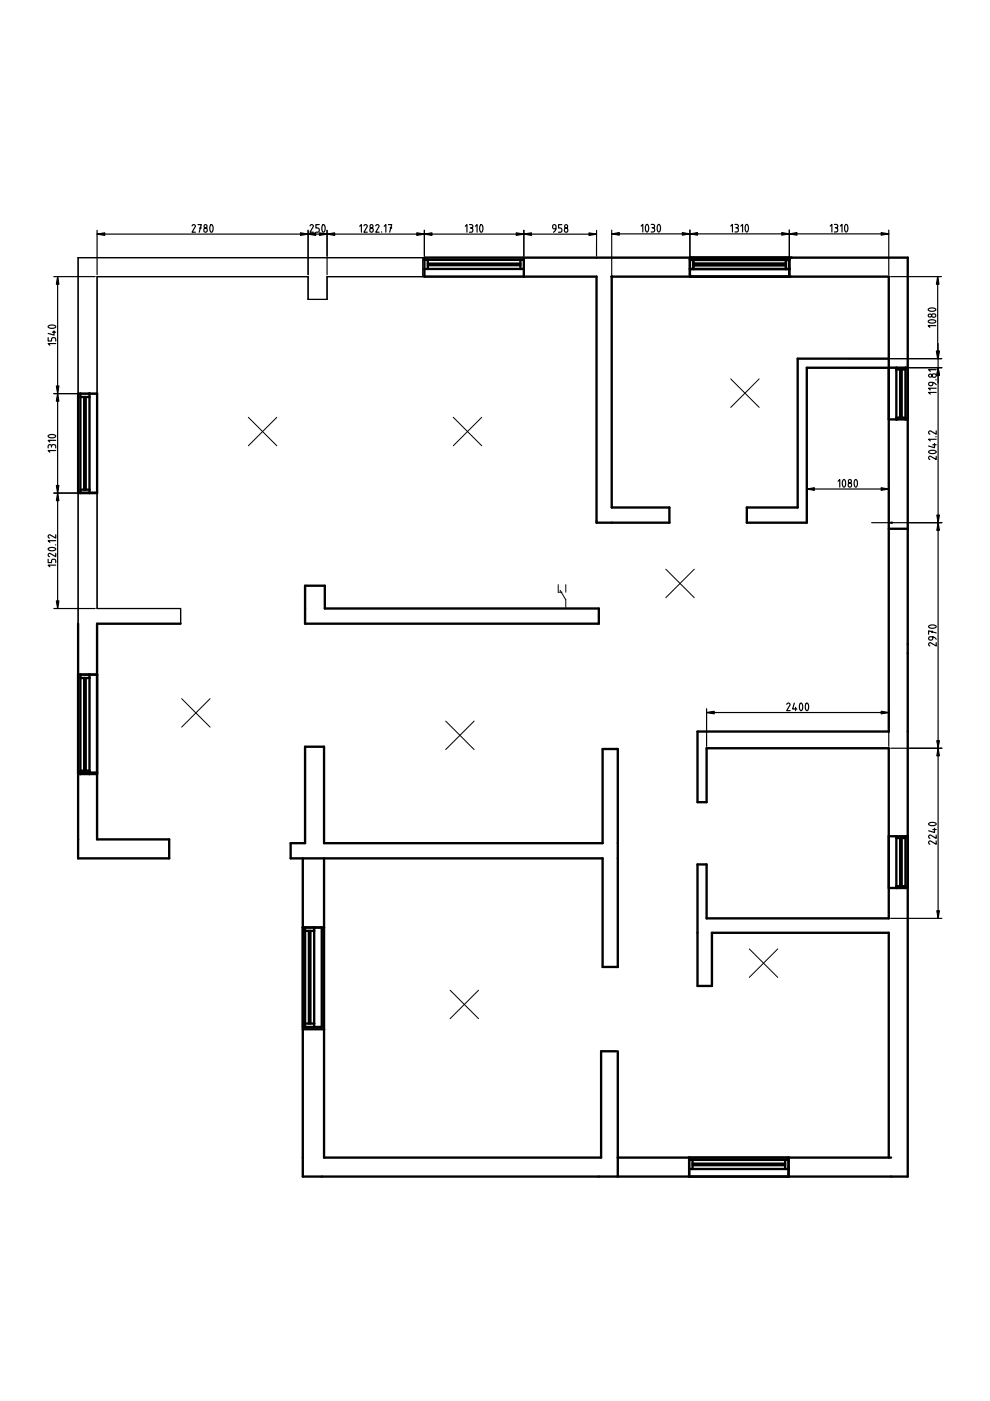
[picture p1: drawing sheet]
<svg xmlns="http://www.w3.org/2000/svg" width="210mm" height="297mm" viewBox="0 0 210 297" stroke-linecap="round" stroke-linejoin="round" font-family="sans-serif">
<g fill="none" stroke="#000" stroke-width=".5">
<path d="M90 57h21.1M90 54.6h21.1v4h-21.1zM90 55.1h21.1M90.7 56.2h19.6M90.7 55.9h19.6M90.7 55.1v1.9M110.3 55.1v1.9M111 54.6h81.5v194.9h-128.3v-67.5M111 58.7h15.5v52.1h15.4v-3.2h-12.2v-48.9h58.7v96.4h-40.5v15h1.9v-11.5h38.6v36.1h-38.6v-11.4h-1.9v25.7h3v-11.2h37.5v47.6M146.3 57h21.1M146.3 54.6v4.1M146.3 55.1h21.1"/>
<path d="M147 56.2h19.6M147 55.9h19.6M147 55.1v1.9M166.6 55.1v1.9M167.4 54.6v4.1M188.4 76h-19.3v31.6h-10.8v3.2h12.8v-32.8h21.4M190 78v10.9M190 78.3h2M190.9 78.3v10.2M191.2 78.3v10.2M192 78v10.9M16.6 83.4h4v21.1h-4z"/>
<path d="M17 84.2h2M17 83.4v21.1M17.9 84.2v19.6M18.2 84.2v19.6M19 83.4v21.1M188.4 88.9h4.1M190 88.5h2M17 103.8h2M188.4 112.1h4.1M16.6 132.2v49.8h19.3v-4h-15.3v-45.8h17.7M64.7 124.2h4.2v4.8h58.1v3.2h-62.3zM16.6 143v21.1h4"/>
<path d="M17 143v21.1M17 143.7h2M17.9 143.7v19.7M18.2 143.7v19.7M19 143v21.1M20.6 143h-4M64.7 158.3h4v20.5h59.1v-20h3.2v46.2h-3.2v-23h-66.2v-3.2h3.1zM16.6 163.8h4M17 163.4h2M188.4 177.3h4.1M190 177.3v11M190 177.7h2"/>
<path d="M190.9 177.7v10.2M191.2 177.7v10.2M192 177.3v11M64.2 196.6h4.5M64.7 196.6v21.1M64.7 197.4h1.9M65.5 197.4v19.6M65.8 197.4v19.6M66.6 196.6v21.1M68.2 196.6v21.1h-4M68.7 182v63.4h58.7v-22.5h3.3M188.4 188.3h4.1"/>
<path d="M190 187.9h2M64.2 218.2h4.5M64.7 217h1.9M131 222.9v26.6M131 245.4h57.9M146.1 245.4v4.1M146.1 247.8h21.1M146.1 245.9h21.1M146.8 247h19.7M146.8 246.7h19.7M146.8 245.9v1.9M166.5 245.9v1.9"/>
<path d="M167.2 245.4v4.1"/>
</g>
<g fill="#000">
<circle cx="167.7" cy="54.6" r=".25"/>
<circle cx="188.9" cy="110.8" r=".25"/>
</g>
<g fill="none" stroke="#000" stroke-width=".25">
<path d="M11.4 58.7h8.8M12.2 58.7v70.3M16.6 54.6v77.6M20.6 48.8v9.5M20.6 49.6l105.9 .1M40.7 47.9l.4-.3 .3 .4-.7 1.2h.7M42 47.6h.7l-.5 1.6M42.3 48.3h.4M44.7 47.7h.3l.2 .6-.1 .6-.3 .3-.2-.1-.1-.5zM65.3 48.8v9.5M65.7 47.9l.4-.3 .3 .4-.7 1.2h.7M67.7 47.6h-.7v.7l.5 .1 .2 .3-.2 .5h-.5"/>
<path d="M68.5 47.7h.2l.2 .6v.6l-.3 .3-.2-.1-.2-.5zM69.3 48.8v9.5M76.3 48l.3-.4v1.6M77.2 47.9l.4-.3 .3 .4-.7 1.2h.7M79.7 47.9l.4-.3 .3 .4-.7 1.2h.7M80.9 49.1v.1M81.5 48l.3-.4v1.6M82.3 47.6h.8l-.5 1.6M83.1 48.3h-.4M89.6 54.6v4.1M90 48.8v5.4M98.6 48l.4-.4v1.6"/>
<path d="M99.5 47.6l.6 .1 .2 .3-.4 .3 .3 .3v.4l-.2 .2h-.5M99.7 48.3h.2M100.8 48l.3-.4v1.6M101.9 47.7h.3l.2 .6-.1 .6-.2 .3-.3-.1-.1-.5zM111.1 48.8v5.4M117.9 48.5l-.7-.1v-.5l.1-.2h.4l.2 .3-.1 .8-.5 .4M119.1 47.6h-.7v.7l.5 .1 .2 .3-.1 .5h-.6M126.5 48.8v5.4M129.7 49.6h58.7M129.7 48.8v9.4M135.9 47.9l.4-.3v1.6M137 47.6h.3l.2 .6v.7l-.3 .3-.2-.2-.2-.5z"/>
<path d="M138.1 47.6h.5l.2 .3-.4 .4 .4 .2-.1 .5-.2 .2h-.4M138.3 48.3h.1M139.6 47.6h.2l.2 .6v.7l-.3 .3-.2-.2-.2-.5zM146.3 48.8v9.4M154.9 47.9l.4-.3v1.6M155.8 47.6h.6l.1 .3-.3 .4 .3 .2v.5l-.2 .2h-.5M156 48.3h.2M157.1 47.9l.3-.3v1.6M158.2 47.6h.3l.2 .6-.1 .7-.2 .3-.3-.2-.1-.5zM167.4 48.8v8.6M176 47.9l.4-.3v1.6M176.9 47.6h.5l.2 .3-.3 .4 .3 .2v.5l-.2 .2h-.5"/>
<path d="M177.1 48.3h.2M178.2 47.9l.3-.3v1.6M179.3 47.6h.3l.2 .6-.1 .7-.3 .3-.2-.2-.1-.5zM188.4 48.8v9.4M188.8 58.7h10.8M198.8 58.7v17.3M10.2 71.6v.7h.7l.1-.5 .3-.2 .5 .1v.6M10.3 69.1l.9-.2 .5 .2 .1 .2-.3 .3h-.7l-.5-.2zM11.1 70.4h.7M11.5 70.2v.9l-1.3-.4M11.8 72.8h-1.6l.4 .4M180.1 76h19.6"/>
<path d="M180.2 78h19.5M196.9 68l.9-.2 .5 .1 .1 .3-.4 .3h-.6l-.5-.2zM196.9 65.5l.9-.2 .5 .1 .1 .3-.4 .2-.6 .1-.5-.2zM198.4 69h-1.6l.4 .4M198.5 78.4h-1.6l.3 .3M198.9 72.8v121.9M10.3 92.3l.9-.2 .5 .2 .1 .2-.3 .3h-.7l-.5-.2zM10.9 94.6v.2M11.8 93.4h-1.6l.4 .3M11.8 95v-.5l-.3-.2h-.4l-.2 .3-.1-.3h-.4l-.2 .2v.5M11.8 95.5h-1.6l.4 .4M20.6 83.4h-9.2"/>
<path d="M196.9 95.7l1-.2 .4 .1 .2 .2-.4 .3-.6 .1-.5-.2zM197.8 81.1l-.2 .6-.4 .1-.3-.2v-.4l.3-.1 .8 .1 .5 .4M197.8 94.3h.7M198.1 94v.9l-1.2-.3M198.4 80.5h.1M198.4 92.6h.1M198.5 83.2h-1.6l.3 .4M198.5 82.3h-1.6l.3 .4M198.5 96.7v.7l-1.3-.7-.3 .3 .3 .4M198.5 93.1h-1.6l.3 .4M198.5 91.3v.8l-1.3-.8-.3 .4 .3 .4M10.2 118.6v.7h.7l.1-.5 .3-.2 .5 .1v.6"/>
<path d="M10.3 116.3l.9-.2 .5 .1 .1 .2-.3 .3-.7 .1-.5-.2zM11.7 115.5h.1M11.8 119.8h-1.6l.4 .4M11.8 117.3v.7l-1.3-.7-.3 .3 .3 .4M11.8 114.6h-1.6l.4 .4M11.8 113.4v.7l-1.3-.7-.3 .3 .3 .4M20.2 104.5h-8.8M20.6 104.4h-4M171.1 103.7h17.3M171.1 102.9v7.5M177.7 102l.3-.3v1.6M178.8 101.7h.3l.2 .6-.1 .7-.2 .3-.3-.2-.1-.5z"/>
<path d="M181.3 101.7h.3l.2 .6-.1 .7-.2 .3-.2-.2-.2-.5zM184.8 110.8h14.9M188.4 102.9v7.5M11.4 129h8.8M16.6 132.2v-77.6h94.4v4.1h-41.7v4.8h-4v-4.8h-44.7v70.3h17.7v3.2M196.9 132.7l1-.2 .4 .1 .2 .3-.4 .3h-.6l-.5-.2zM197.6 133.7v.4M197.8 135l-.2 .7h-.4l-.3-.1v-.4l.3-.2 .8 .1 .5 .4M198.5 136.3v.7l-1.3-.7-.3 .3 .3 .4M198.5 134.2l-1.6-.5v.8M149.8 151.1h38.6M149.8 150.3v7.9"/>
<path d="M166.8 149.3l.4-.2 .3 .3-.7 1.3h.7M168.4 149.1l-.3 1.2h.8M168.7 150v.7M169.7 149.1h.3l.2 .6-.1 .7-.2 .3-.3-.2-.1-.5zM171 149.1h.2l.2 .6v.7l-.3 .3-.2-.2-.2-.5zM188.4 150.3v7.9M188.8 158.6h10.9M196.9 174.6l1-.2 .4 .1 .2 .2-.4 .3-.6 .1-.5-.2zM197.8 175.9h.7M198.1 175.6v.9l-1.2-.4M198.5 178.3v.7l-1.3-.7-.3 .3 .3 .4M198.5 177v.8l-1.3-.8-.3 .3 .3 .4"/>
<path d="M188.8 194.7h10.9"/>
<circle cx="43.6" cy="48" r=".34"/>
<circle cx="43.6" cy="48.8" r=".42"/>
<circle cx="78.8" cy="48" r=".34"/>
<circle cx="78.8" cy="48.8" r=".42"/>
<circle cx="120.1" cy="48" r=".34"/>
<circle cx="120.1" cy="48.8" r=".42"/>
<circle cx="197.2" cy="66.9" r=".34"/>
<circle cx="197.2" cy="79.6" r=".34"/>
<circle cx="198" cy="66.8" r=".42"/>
<circle cx="198" cy="79.6" r=".42"/>
<circle cx="180.2" cy="102" r=".34"/>
<circle cx="180.2" cy="102.8" r=".42"/>
</g>
<g fill="#000">
<path d="M12.2 58.7l.3 1.6h-.5zM20.6 49.6l1.6-.2v.5zM65.3 49.6l1.6-.2v.5zM63.7 49.4l1.6 .2-1.6 .3zM69.3 49.6l1.7-.2v.5zM67.7 49.4l1.6 .2-1.6 .3zM88.4 49.4l1.6 .2-1.6 .3zM90 49.6l1.6-.2v.5zM109.5 49.4l1.6 .2-1.6 .3zM111.1 49.6l1.6-.2v.5zM124.9 49.4l1.6 .3-1.6 .2zM129.7 49.6l1.6-.3v.6z"/>
<path d="M144.7 49.3l1.6 .3-1.6 .3zM146.3 49.6l1.6-.3v.6zM165.7 49.3l1.7 .3-1.7 .3zM167.4 49.6l1.6-.3v.6zM186.8 49.3l1.6 .3-1.6 .3zM198.8 58.7l.3 1.6h-.6zM198.5 74.4h.6l-.3 1.6zM198.6 74.4h.6l-.3 1.6zM198.9 78l.3 1.6h-.6zM12.2 83.4l.3 1.7h-.6zM12 81.8h.5l-.3 1.6zM12 102.9h.5l-.3 1.6z"/>
<path d="M12.2 104.5l.3 1.7h-.5zM171.1 103.7l1.6-.3v.6zM186.8 103.4l1.6 .3-1.6 .3zM198.6 109.2h.6l-.3 1.6zM198.9 110.8l.3 1.6h-.6zM12 127.4h.5l-.3 1.6zM149.8 151.1l1.6-.3v.5zM186.8 150.8l1.6 .3-1.6 .2zM198.6 157h.6l-.3 1.6zM198.9 158.6l.3 1.7h-.6zM198.6 193.1h.6l-.3 1.6z"/>
</g>
<g fill="#000" stroke="#000" stroke-width=".25">
<path d="M12.2 58.7l.3 1.6h-.5zM20.6 49.6l1.6-.2v.5zM65.3 49.6l1.6-.2v.5zM63.7 49.4l1.6 .2-1.6 .3zM69.3 49.6l1.7-.2v.5zM67.7 49.4l1.6 .2-1.6 .3zM88.4 49.4l1.6 .2-1.6 .3zM90 49.6l1.6-.2v.5zM109.5 49.4l1.6 .2-1.6 .3zM111.1 49.6l1.6-.2v.5zM124.9 49.4l1.6 .3-1.6 .2zM129.7 49.6l1.6-.3v.6z"/>
<path d="M144.7 49.3l1.6 .3-1.6 .3zM146.3 49.6l1.6-.3v.6zM165.7 49.3l1.7 .3-1.7 .3zM167.4 49.6l1.6-.3v.6zM186.8 49.3l1.6 .3-1.6 .3zM198.8 58.7l.3 1.6h-.6zM198.5 74.4h.6l-.3 1.6zM198.6 74.4h.6l-.3 1.6zM198.9 78l.3 1.6h-.6zM12.2 83.4l.3 1.7h-.6zM12 81.8h.5l-.3 1.6zM12 102.9h.5l-.3 1.6z"/>
<path d="M12.2 104.5l.3 1.7h-.5zM171.1 103.7l1.6-.3v.6zM186.8 103.4l1.6 .3-1.6 .3zM198.6 109.2h.6l-.3 1.6zM198.9 110.8l.3 1.6h-.6zM12 127.4h.5l-.3 1.6zM149.8 151.1l1.6-.3v.5zM186.8 150.8l1.6 .3-1.6 .2zM198.6 157h.6l-.3 1.6zM198.9 158.6l.3 1.7h-.6zM198.6 193.1h.6l-.3 1.6z"/>
</g>
<g fill="none" stroke="#000" stroke-width=".21">
<path d="M52.7 88.5l6 6M58.7 88.5l-6 6M96.1 88.5l6 6M102.1 88.5l-6 6M154.9 80.3l6.1 6.1M161 80.3l-6.1 6.1M118.4 124v1.6h.8M118.8 125.2l1.2 2v1.6M120 124v1.6M141.2 120.7l6 6M147.2 120.7l-6 6M38.5 148.1l6.1 6.1"/>
<path d="M44.6 148.1l-6.1 6.1M94.5 152.9l6 6M100.5 152.9l-6 6M95.4 209.9l6.1 6.1M101.5 209.9l-6.1 6.1M158.9 201.2l6 6M164.9 201.2l-6 6"/>
</g>
</svg>
